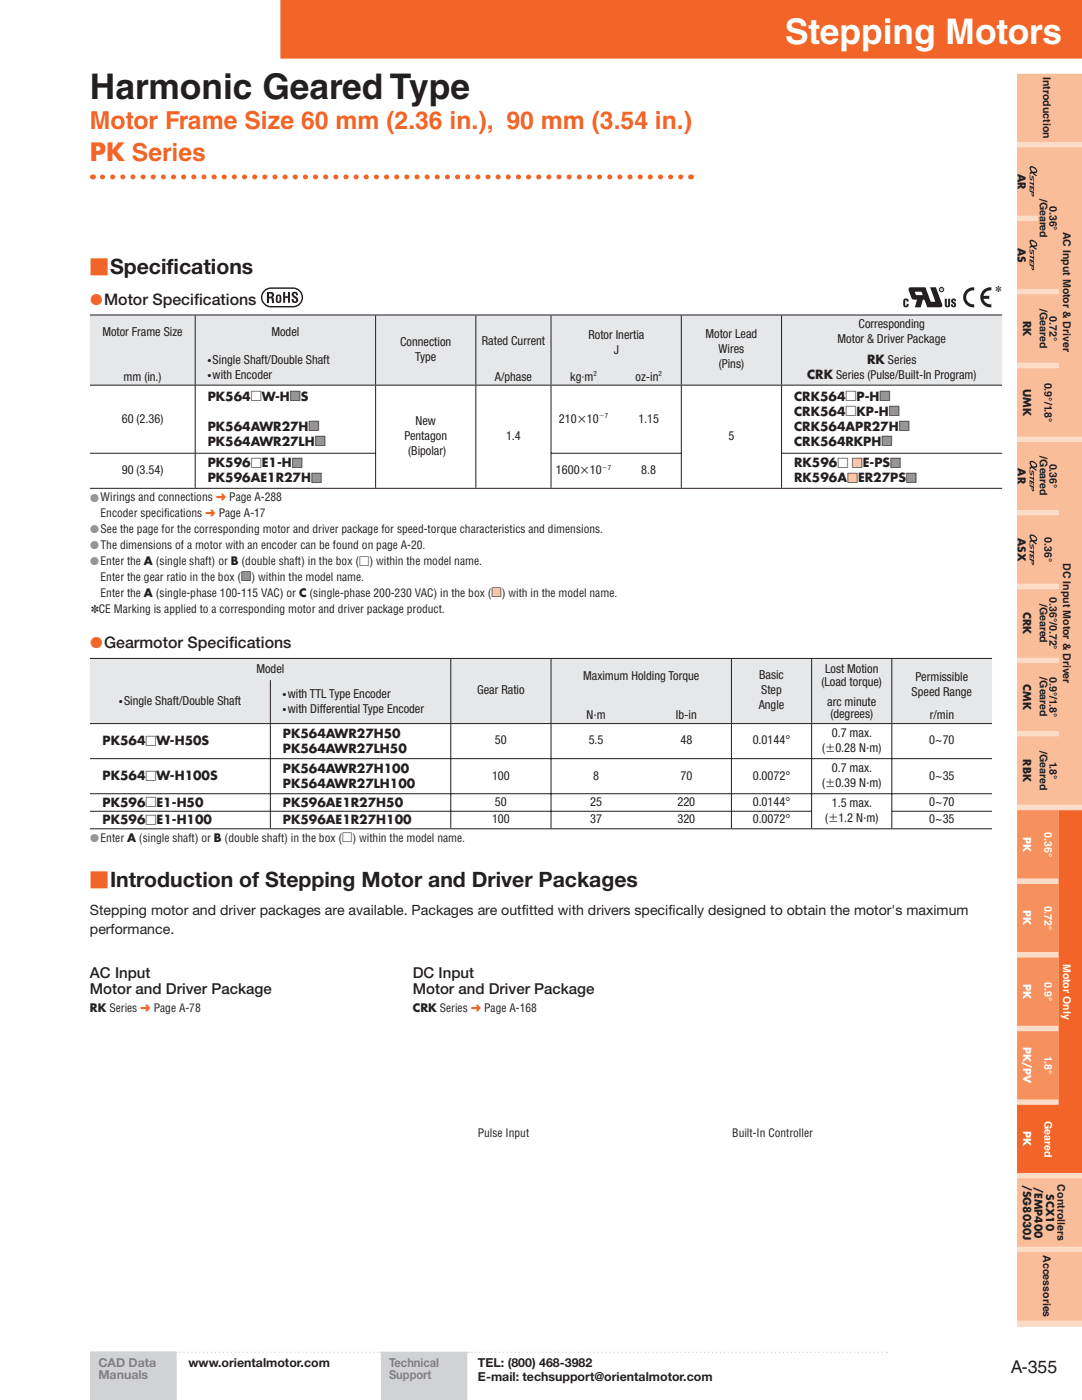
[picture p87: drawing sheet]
<svg xmlns="http://www.w3.org/2000/svg" width="216mm" height="279mm" viewBox="0 0 216 279" stroke-linecap="round" stroke-linejoin="round" font-family="sans-serif">
<defs><g id="words">
<text font-size="7.1" fill="#fff" x="156.6" y="8.7">Stepping Motors</text>
<text font-size="7.1" fill="#231f20" x="18" y="19.8">Harmonic Geared Type</text>
<g font-size="4.9" fill="#f26428">
<text x="18" y="25.8">Motor Frame Size 60 mm (2.36 in.), 90 mm (3.54 in.)</text>
<text x="18" y="32.1">PK Series</text>
</g>
<g font-size="4.2" fill="#f26428">
<text x="18" y="54.7">■Specifications</text>
<text x="18" y="177.1">■Introduction of Stepping Motor and Driver Packages</text>
</g>
<text font-size="3.5" fill="#231f20" x="201.7" y="274.1">A-355</text>
<g font-size="3.2" fill="#f26428">
<text x="18" y="60.8">●Motor Specifications</text>
<text x="18" y="129.4">●Gearmotor Specifications</text>
</g>
<g font-size="3" fill="#231f20">
<text x="18" y="195.1">AC Input</text>
<text x="82.4" y="195.1">DC Input</text>
<text x="18" y="198.3">Motor and Driver Package</text>
<text x="82.4" y="198.3">Motor and Driver Package</text>
</g>
<g font-size="2.8" fill="#231f20">
<text x="18" y="182.5">Stepping motor and driver packages are available. Packages are outfitted with drivers specifically designed to obtain the motor's maximum</text>
<text x="18" y="186.4">performance.</text>
</g>
<g font-size="2.5" fill="#231f20">
<text x="171.3" y="65.5">Corresponding</text>
<text x="20.4" y="67">Motor Frame Size</text>
<text x="54.2" y="67">Model</text>
<text x="79.9" y="69">Connection</text>
<text x="96.1" y="68.9">Rated Current</text>
<text x="117.4" y="67.6">Rotor Inertia</text>
<text x="122.5" y="70.6">J</text>
<text x="140.8" y="67.5">Motor Lead</text>
<text x="143.4" y="70.5">Wires</text>
<text x="167.1" y="68.5">Motor &amp; Driver Package</text>
<text x="24.7" y="75.9">mm (in.)</text>
<text x="41.5" y="72.6">·Single Shaft/Double Shaft</text>
<text x="41.5" y="75.6">·with Encoder</text>
<text x="82.8" y="72">Type</text>
<text x="98.7" y="75.9">A/phase</text>
<text x="113.8" y="75.9">kg·m</text>
<text x="126.8" y="75.9">oz-in</text>
<text x="143.4" y="73.5">(Pins)</text>
<text x="161.1" y="75.7">CRK Series (Pulse/Built-In Program)</text>
<text x="173" y="72.7">RK Series</text>
<text x="41.5" y="80">PK564□W-H□S</text>
<text x="158.5" y="83">CRK564□KP-H□</text>
<text x="158.5" y="80">CRK564□P-H□</text>
<text x="24.3" y="84.3">60 (2.36)</text>
<text x="41.4" y="89">PK564AWR27LH□</text>
<text x="41.4" y="86">PK564AWR27H□</text>
<text x="80.7" y="87.8">Pentagon</text>
<text x="82.9" y="84.8">New</text>
<text x="101" y="87.8">1.4</text>
<text x="111.5" y="84.4">210×10</text>
<text x="127.4" y="84.3">1.15</text>
<text x="145.4" y="87.8">5</text>
<text x="158.4" y="89">CRK564RKPH□</text>
<text x="158.5" y="86">CRK564APR27H□</text>
<text x="24.3" y="94.6">90 (3.54)</text>
<text x="41.4" y="93.3">PK596□E1-H□</text>
<text x="81.5" y="90.8">(Bipolar)</text>
<text x="110.9" y="94.7">1600×10</text>
<text x="128" y="94.6">8.8</text>
<text x="158.4" y="93.3">RK596□ □E-PS□</text>
<text x="41.4" y="96.3">PK596AE1R27H□</text>
<text x="158.4" y="96.3">RK596A□ER27PS□</text>
<text x="51.2" y="134.2">Model</text>
<text x="116.4" y="135.7">Maximum Holding Torque</text>
<text x="151.5" y="135.6">Basic</text>
<text x="163.9" y="136.8">(Load torque)</text>
<text x="164.6" y="134.4">Lost Motion</text>
<text x="182.7" y="135.8">Permissible</text>
<text x="23.8" y="140.8">·Single Shaft/Double Shaft</text>
<text x="56.5" y="139.3">·with TTL Type Encoder</text>
<text x="56.5" y="142.3">·with Differential Type Encoder</text>
<text x="95.2" y="138.6">Gear Ratio</text>
<text x="117" y="143.5">N·m</text>
<text x="134.9" y="143.5">Ib-in</text>
<text x="151.4" y="141.6">Angle</text>
<text x="151.9" y="138.6">Step</text>
<text x="165.1" y="140.8">arc minute</text>
<text x="165.7" y="143.3">(degrees)</text>
<text x="181.9" y="138.8">Speed Range</text>
<text x="185.5" y="143.5">r/min</text>
<text x="20.5" y="148.7">PK564□W-H50S</text>
<text x="56.5" y="147.2">PK564AWR27H50</text>
<text x="98.8" y="148.6">50</text>
<text x="117.5" y="148.6">5.5</text>
<text x="135.8" y="148.6">48</text>
<text x="150.2" y="148.6">0.0144°</text>
<text x="166" y="147.1">0.7 max.</text>
<text x="185.4" y="148.6">0~70</text>
<text x="20.5" y="155.7">PK564□W-H100S</text>
<text x="56.5" y="150.2">PK564AWR27LH50</text>
<text x="56.5" y="154.2">PK564AWR27H100</text>
<text x="98.2" y="155.6">100</text>
<text x="118.4" y="155.6">8</text>
<text x="135.8" y="155.6">70</text>
<text x="150.2" y="155.6">0.0072°</text>
<text x="164" y="150.1">(±0.28 N·m)</text>
<text x="166" y="154.1">0.7 max.</text>
<text x="185.4" y="155.6">0~35</text>
<text x="20.5" y="161">PK596□E1-H50</text>
<text x="56.5" y="157.2">PK564AWR27LH100</text>
<text x="56.5" y="161">PK596AE1R27H50</text>
<text x="98.8" y="160.8">50</text>
<text x="117.8" y="160.8">25</text>
<text x="135.2" y="160.8">220</text>
<text x="150.2" y="160.8">0.0144°</text>
<text x="164" y="157.1">(±0.39 N·m)</text>
<text x="166" y="161.1">1.5 max.</text>
<text x="185.4" y="160.8">0~70</text>
<text x="20.5" y="164.5">PK596□E1-H100</text>
<text x="56.5" y="164.5">PK596AE1R27H100</text>
<text x="98.2" y="164.3">100</text>
<text x="117.8" y="164.3">37</text>
<text x="135.2" y="164.3">320</text>
<text x="150.2" y="164.3">0.0072°</text>
<text x="164.6" y="164.1">(±1.2 N·m)</text>
<text x="185.4" y="164.3">0~35</text>
<text x="37.6" y="272.7">www.orientalmotor.com</text>
<text x="95.4" y="272.7">TEL: (800) 468-3982</text>
<text x="95.4" y="275.6">E-mail: techsupport@orientalmotor.com</text>
</g>
<g font-size="2.5" fill="#939598">
<text x="57.8" y="79.9">■</text>
<text x="175.5" y="79.9">■</text>
<text x="177.4" y="82.9">■</text>
<text x="61.6" y="85.9">■</text>
<text x="62.8" y="88.9">■</text>
<text x="175.9" y="88.9">■</text>
<text x="179.3" y="85.9">■</text>
<text x="58.2" y="93.2">■</text>
<text x="177.6" y="93.2">■</text>
<text x="62.1" y="96.2">■</text>
<text x="180.8" y="96.2">■</text>
</g>
<g font-size="2.5" fill="#fccdb0">
<text x="170" y="93.2">■</text>
<text x="169" y="96.2">■</text>
</g>
<g font-size="2.5" fill="#777e98">
<text x="19.6" y="272.7">CAD Data</text>
<text x="19.6" y="275.2">Manuals</text>
<text x="77.6" y="272.7">Technical</text>
<text x="77.6" y="275.2">Support</text>
</g>
<g font-size="2.3" fill="#939598">
<text x="18" y="100.1">●Wirings and connections ➜ Page A-288</text>
<text x="18" y="106.4">●See the page for the corresponding motor and driver package for speed-torque characteristics and dimensions.</text>
<text x="18" y="109.6">●The dimensions of a motor with an encoder can be found on page A-20.</text>
<text x="18" y="112.8">●Enter the A (single shaft) or B (double shaft) in the box (□) within the model name.</text>
<text x="48.1" y="115.8">■</text>
<text x="18" y="168">●Enter A (single shaft) or B (double shaft) in the box (□) within the model name.</text>
</g>
<g font-size="2.3" fill="#231f20">
<text x="20.1" y="103.2">Encoder specifications ➜ Page A-17</text>
<text x="20.1" y="119.1">Enter the A (single-phase 100-115 VAC) or C (single-phase 200-230 VAC) in the box (□) with in the model name.</text>
<text x="20.1" y="115.9">Enter the gear ratio in the box (□) within the model name.</text>
<text x="18.2" y="122.3">✽CE Marking is applied to a corresponding motor and driver package product.</text>
<text x="18" y="201.9">RK Series ➜ Page A-78</text>
<text x="82.4" y="201.9">CRK Series ➜ Page A-168</text>
<text x="95.4" y="227">Pulse Input</text>
<text x="146.1" y="227">Built-In Controller</text>
</g>
<text font-size="2.3" fill="#fccdb0" x="98.1" y="119">■</text>
<g font-size="2.1" fill="#231f20">
<text x="208.1" y="15.3" transform="rotate(90 208.1 15.3)">Introduction</text>
<text x="203.1" y="34.7" transform="rotate(90 203.1 34.7)">AR</text>
<text x="207.5" y="39.6" transform="rotate(90 207.5 39.6)">/Geared</text>
<text x="209.4" y="41.1" transform="rotate(90 209.4 41.1)">0.36°</text>
<text x="212.1" y="46.3" transform="rotate(90 212.1 46.3)">AC Input Motor &amp; Driver</text>
<text x="203.1" y="49.4" transform="rotate(90 203.1 49.4)">AS</text>
<text x="204.2" y="64.1" transform="rotate(90 204.2 64.1)">RK</text>
<text x="207.5" y="61.7" transform="rotate(90 207.5 61.7)">/Geared</text>
<text x="209.4" y="63.1" transform="rotate(90 209.4 63.1)">0.72°</text>
<text x="204.2" y="77.6" transform="rotate(90 204.2 77.6)">UMK</text>
<text x="208.4" y="76.3" transform="rotate(90 208.4 76.3)">0.9°/1.8°</text>
<text x="203.1" y="93.5" transform="rotate(90 203.1 93.5)">AR</text>
<text x="207.5" y="91.1" transform="rotate(90 207.5 91.1)">/Geared</text>
<text x="209.4" y="92.5" transform="rotate(90 209.4 92.5)">0.36°</text>
<text x="203.1" y="107.4" transform="rotate(90 203.1 107.4)">ASX</text>
<text x="208.4" y="107.2" transform="rotate(90 208.4 107.2)">0.36°</text>
<text x="212.1" y="112.4" transform="rotate(90 212.1 112.4)">DC Input Motor &amp; Driver</text>
<text x="209.4" y="119.1" transform="rotate(90 209.4 119.1)">0.36°/0.72°</text>
<text x="204.2" y="122.2" transform="rotate(90 204.2 122.2)">CRK</text>
<text x="207.5" y="120.5" transform="rotate(90 207.5 120.5)">/Geared</text>
<text x="204.2" y="136.6" transform="rotate(90 204.2 136.6)">CMK</text>
<text x="207.5" y="135.2" transform="rotate(90 207.5 135.2)">/Geared</text>
<text x="209.4" y="135.1" transform="rotate(90 209.4 135.1)">0.9°/1.8°</text>
<text x="207.5" y="149.9" transform="rotate(90 207.5 149.9)">/Geared</text>
<text x="204.2" y="151.6" transform="rotate(90 204.2 151.6)">RBK</text>
<text x="209.4" y="152" transform="rotate(90 209.4 152)">1.8°</text>
<text x="204.2" y="236.4" transform="rotate(90 204.2 236.4)">/SG8030J</text>
<text x="206.4" y="236.9" transform="rotate(90 206.4 236.9)">/EMP400</text>
<text x="208.7" y="238.4" transform="rotate(90 208.7 238.4)">SCX10</text>
<text x="211" y="236.4" transform="rotate(90 211 236.4)">Controllers</text>
<text x="208.2" y="250.5" transform="rotate(90 208.2 250.5)">Accessories</text>
</g>
<g font-size="2.1" fill="#fff">
<text x="204.2" y="167" transform="rotate(90 204.2 167)">PK</text>
<text x="208.4" y="166" transform="rotate(90 208.4 166)">0.36°</text>
<text x="204.2" y="181.7" transform="rotate(90 204.2 181.7)">PK</text>
<text x="208.4" y="180.7" transform="rotate(90 208.4 180.7)">0.72°</text>
<text x="204.2" y="196.4" transform="rotate(90 204.2 196.4)">PK</text>
<text x="208.4" y="196" transform="rotate(90 208.4 196)">0.9°</text>
<text x="212.1" y="192.4" transform="rotate(90 212.1 192.4)">Motor Only</text>
<text x="204.2" y="209" transform="rotate(90 204.2 209)">PK/PV</text>
<text x="208.4" y="210.8" transform="rotate(90 208.4 210.8)">1.8°</text>
<text x="204.2" y="225.8" transform="rotate(90 204.2 225.8)">PK</text>
<text x="208.4" y="223.7" transform="rotate(90 208.4 223.7)">Geared</text>
</g>
<text font-size="1.8" fill="#231f20" x="198.6" y="58.3">✽</text>
<g font-size="1.4" fill="#231f20">
<text x="118.4" y="75">2</text>
<text x="131.4" y="75">2</text>
<text x="119.5" y="83.4">−7</text>
<text x="120.1" y="93.7">−7</text>
</g>
</g></defs>
<path d="M18.1 269.9h17v6.3h-17zM76.1 269.9h17v6.3h-17zM18.1 276.2h17v3.2h-17zM76.1 276.2h17v3.2h-17z" fill="#d1d2d4"/>
<path d="M35.1 269.9h40.8M93.4 269.9h83.5" fill="none" stroke="#fff" stroke-width=".25"/>
<path d="M35.9 269.9h39.6M94.1 269.9h82.4" fill="none" stroke="#d1d2d4" stroke-width=".25" stroke-dasharray="0 .8"/>
<path d="M35.1 269.9h.1M35.1 270.1v9.3M75.9 269.9h.1M76 269.9h17.3M76.1 270v9.4M93.1 270v9.4M93.4 269.9h.1M176.9 269.9h.1" fill="none" stroke="#d1d2d4" stroke-width=".25"/>
<path d="M18 269.9h17.1M18.1 270.1v9.3" fill="none" stroke="#d1d2d4" stroke-width=".35"/>
<path d="M55.9 -.1h4.1zM59.9 -.1h152zM211.9 -.1h4zM55.9 -.1h4.1v11.8h-4.1zM59.9 -.1h152v11.8h-152zM211.9 -.1h4v11.8h-4z" fill="#f26428"/>
<path d="M202.9 14.7h13v250h-13z" fill="#fddcc7"/>
<g fill="#fabd99">
<path d="M207.2 14.7h8.7v13.6h-8.7zM211.3 88.2h4.6v72.4h-4.6zM202.9 235.2h13v13.6h-13zM207.2 249.9h8.7v13.6h-8.7zM207.2 88.2h4.1v13.6h-4.1zM207.2 102.9h4.1v13.6h-4.1zM207.2 117.6h4.1v13.6h-4.1zM207.2 132.3h4.1v13.6h-4.1zM207.2 147h4.1v13.6h-4.1zM202.9 14.7h4.3v13.6h-4.3zM202.9 88.2h4.3v13.6h-4.3zM202.9 102.9h4.3v13.6h-4.3zM202.9 117.6h4.3v13.6h-4.3zM202.9 132.3h4.3v13.6h-4.3zM202.9 147h4.3v13.6h-4.3zM202.9 249.9h4.3v13.6h-4.3z"/>
<path d="M211.3 29.4h4.6v57.7h-4.6zM207.2 29.4h4.1v28.3h-4.1zM207.2 58.8h4.1v13.6h-4.1zM207.2 73.5h4.1v13.6h-4.1zM202.9 29.4h4.3v13.6h-4.3zM202.9 44.1h4.3v13.6h-4.3zM202.9 58.8h4.3v13.6h-4.3zM202.9 73.5h4.3v13.6h-4.3z"/>
</g>
<path d="M211.3 161.7h4.6v72.4h-4.6zM207.2 220.5h4.1v13.6h-4.1zM202.9 220.5h4.3v13.6h-4.3z" fill="#f26428"/>
<path d="M207.2 161.7h4.1v13.6h-4.1zM207.2 176.4h4.1v13.6h-4.1zM207.2 191.1h4.1v13.6h-4.1zM207.2 205.8h4.1v13.6h-4.1zM202.9 161.7h4.3v13.6h-4.3zM202.9 176.4h4.3v13.6h-4.3zM202.9 191.1h4.3v13.6h-4.3zM202.9 205.8h4.3v13.6h-4.3z" fill="#f6915e"/>
<g fill="#231f20">
<path d="M205.4 37.9l.9 .4-.1 .9-.3-.2-.1-.6 .2 .1 .1 .5 .1-.5-.8-.3z"/>
<path d="M205.4 34.9h.2l.1 .9 .3-.7 .3 .3v.9l-.1-.2-.1-.7-.2 .6a.43 .43 0 0 1-.5-.5z"/>
<path d="M205.4 37l.9 .4v.9l-.1-.2v-.5l-.2-.1v.4l-.2-.1v-.4h-.2v.5h-.2z"/>
<path d="M205.4 36.3l.8 .3v-.4l.1 .1v1.1l-.1-.5-.8-.3z"/>
<path d="M205.4 52.6l.9 .4-.1 .9-.3-.2-.1-.6 .2 .1 .1 .5 .1-.5-.8-.3z"/>
<path d="M205.4 49.6h.2l.1 .9 .3-.7 .3 .3v.9l-.1-.2-.1-.7-.2 .6a.44 .44 0 0 1-.5-.5z"/>
<path d="M205.4 51.7l.9 .4v.9l-.1-.2v-.5l-.2-.1v.4l-.2-.1v-.4h-.2v.5h-.2z"/>
<path d="M205.4 51l.8 .3v-.4l.1 .1v1.1l-.1-.5-.8-.3z"/>
<path d="M205.4 96.7l.9 .4-.1 .9-.3-.2-.1-.6 .2 .1 .1 .5 .1-.5-.8-.3z"/>
<path d="M205.4 93.7h.2l.1 .9 .3-.7 .3 .3v.9l-.1-.2-.1-.7-.2 .6a.43 .43 0 0 1-.5-.5z"/>
<path d="M205.4 95.8l.9 .4v.9l-.1-.2v-.5l-.2-.1v.4l-.2-.1v-.4h-.2v.5h-.2z"/>
<path d="M205.4 95.1l.8 .3v-.4l.1 .1v1.1l-.1-.5-.8-.3z"/>
<path d="M205.4 111.4l.9 .4-.1 .9-.3-.2-.1-.6 .2 .1 .1 .5 .1-.5-.8-.3z"/>
<path d="M205.4 108.4h.2l.1 .9 .3-.7 .3 .3v.9l-.1-.2-.1-.7-.2 .6a.44 .44 0 0 1-.5-.5z"/>
<path d="M205.4 110.5l.9 .4v.9l-.1-.2v-.5l-.2-.1v.4l-.2-.1v-.4h-.2v.5h-.2z"/>
<path d="M205.4 109.8l.8 .3v-.4l.1 .1v1.1l-.1-.5-.8-.3z"/>
<path d="M56.5 58.3h.4v.8h.6v-.8h.4v2.1h-.4v-1h-.6v1h-.4z"/>
<path d="M58.4 58.4a.69 .69 0 0 1 1 .3l.1 .2h-.4l-.1-.3h-.3a.94 .94 0 0 0 .6 .8 .66 .66 0 0 1-.3 1.1 .66 .66 0 0 1-.8-.8h.4l.1 .4 .4-.1v-.3l-.9-.7z"/>
<path d="M205.6 33.2a.73 .73 0 0 0 .2 1.1l-.3 .2-.1 .2 .3 .1v-.2h.3l.8 .6 .1-.2-.6-.4 .6-.2a1.08 1.08 0 0 0-1.3-1.2zM205.8 33.5l.1-.1a.79 .79 0 0 1 .8 .8l-.6 .1-.4-.5z"/>
<path d="M205.6 47.9a.73 .73 0 0 0 .2 1.1l-.3 .2-.1 .2 .3 .1v-.2h.3l.8 .6 .1-.2-.6-.4 .6-.2a1.08 1.08 0 0 0-1.3-1.2zM205.8 48.2l.1-.1a.79 .79 0 0 1 .8 .8l-.6 .1-.4-.5z"/>
<path d="M205.6 92a.73 .73 0 0 0 .2 1.1l-.3 .2-.1 .2 .3 .1v-.2h.3l.8 .6 .1-.2-.6-.4 .6-.2a1.08 1.08 0 0 0-1.3-1.2zM205.8 92.3l.1-.1a.79 .79 0 0 1 .8 .8l-.6 .1-.4-.5z"/>
<path d="M205.6 106.7a.73 .73 0 0 0 .2 1.1l-.3 .2-.1 .2 .3 .1v-.2h.3l.8 .6 .1-.2-.6-.4 .6-.2a1.08 1.08 0 0 0-1.3-1.2zM205.8 107l.1-.1a.79 .79 0 0 1 .8 .8l-.6 .1-.4-.5z"/>
<path d="M53.3 58.3v2.2h.4v-1l.5 .1 .1 .9h.4a1.17 1.17 0 0 0-.4-1.2 .56 .56 0 0 0 .4-.6 .56 .56 0 0 0-.7-.4zM53.7 58.6l.5 .1-.1 .5h-.4z"/>
<path d="M55.3 58.8l-.3 .5a.83 .83 0 0 0 .6 1.2l.3-.1a1.38 1.38 0 0 0 0-1.6zM55.5 59.1l.3 .1v.9l-.2 .1-.2-.1z"/>
<path d="M52.9 58.1l.7-.4 .5-.1h4.4a1.71 1.71 0 0 1 1.7 1.8 1.71 1.71 0 0 1-1.7 1.7h-4.4a1.71 1.71 0 0 1-1.6-1.1 1.71 1.71 0 0 1 .4-1.9zM52.7 57.9a2 2 0 0 0-.5 2.2 2 2 0 0 0 1.9 1.3h4.4a2 2 0 0 0 2-2 2 2 0 0 0-2-2h-4.4h-.6z"/>
</g>
<path d="M18 62.9h20.9v7h-20.9zM38.9 62.9h36v7h-36zM74.9 62.9h20v14h-20zM94.9 62.9h15v7h-15zM109.9 62.9h26v7h-26zM135.9 62.9h20v14h-20zM155.9 62.9h44v7h-44zM18 69.9h20.9v7h-20.9zM38.9 69.9h36v7h-36zM94.9 69.9h15v7h-15zM109.9 69.9h13v7h-13zM123 69.9h13v7h-13zM155.9 69.9h44v7h-44z" fill="#e6e7e9"/>
<g fill="none" stroke="#231f20" stroke-width=".2">
<path d="M18 62.9h181.9M18 76.9h20.9M38.9 63v27.4M39 76.9h160.9M74.9 63v13.8M74.9 77v13.4M94.9 63v13.8M94.9 77v20.4M109.9 63v13.8M109.9 77v13.4M135.9 63v13.8M135.9 77v13.4"/>
<path d="M155.9 63v13.8M155.9 77v13.4M18 97.5h181.9M18 90.5h57M38.9 90.5v6.9M74.9 90.5v6.9M109.9 90.5h26.1M109.9 90.5v6.9M135.9 90.5v6.9M155.9 90.5h44M155.9 90.5v6.9"/>
</g>
<path d="M18 131.4h71.9v4.3h-71.9zM89.9 131.4h20v13h-20zM109.9 131.4h36v7.2h-36zM145.9 131.4h16.1v13h-16.1zM162 131.4h15.9v13h-15.9zM178 131.4h20v7.2h-20zM18 135.7h35.9v8.7h-35.9zM53.9 135.7h36v8.7h-36zM109.9 138.6h18.1v5.8h-18.1zM128 138.6h17.9v5.8h-17.9zM178 138.6h20v5.8h-20z" fill="#e6e7e9"/>
<g fill="none" stroke="#231f20" stroke-width=".2">
<path d="M18 131.4h179.9M53.9 135.7v8.6M89.9 131.5v12.8M109.9 131.5v12.8M145.9 131.5v12.8M162 131.5v12.8M177.9 131.5v12.8M18 144.4h179.9M18 151.4h179.9M18 158.4h179.9M53.9 144.5v6.9M53.9 151.5v6.9"/>
<path d="M53.9 158.5v3.4M89.9 144.5v6.9M89.9 151.5v6.9M89.9 158.5v3.4M109.9 144.5v6.9M109.9 151.5v6.9M109.9 158.5v3.4M145.9 144.5v6.9M145.9 151.5v6.9M145.9 158.5v3.4M162 144.5v6.9M162 151.5v6.9"/>
<path d="M162 158.5v3.4M177.9 144.5v6.9M177.9 151.5v6.9M177.9 158.5v3.4M18 165.4h179.9M18 161.9h144M53.9 162v3.3M89.9 162v3.3M109.9 162v3.3M145.9 162v3.3M162 162v3.3M177.9 161.9h20"/>
<path d="M177.9 162v3.3"/>
</g>
<path d="M18.4 35.3h119.4" fill="none" stroke="#fff" stroke-width="1" stroke-linecap="butt"/>
<path d="M20.4 35.3h116.4" fill="none" stroke="#f26428" stroke-width="1" stroke-dasharray="0 2"/>
<path d="M17.9 35.3a.5 .5 0 0 1 1 0 .5 .5 0 0 1-1 0zM137.3 35.3a.5 .5 0 0 1 1 0 .5 .5 0 0 1-1 0z" fill="#f26428"/>
<path d="M181.4 57.4l3.3-.1 1 2.8 .1 .1h.7l.1-.1-1-2.8h1.1l1.3 3.5-.1 .4-2.9 .1-.5-1.4-.3-.1-.5 1.5h-1.1l.3-1.5-.9-.2-.7-1.6z" fill="#231f20"/>
<path d="M182.6 58.2h1.3l.2 .7h-1.3z" fill="#fff"/>
<circle cx="187.9" cy="57.8" r=".44" fill="none" stroke="#231f20" stroke-width=".2"/>
<g fill="#231f20">
<path d="M180.5 59.6a.55 .55 0 0 1 .6 0 .55 .55 0 0 1 .2 .6h-.4v-.3h-.2v1.1h.2v-.4h.4l-.1 .5a.61 .61 0 0 1-.9 0 1.53 1.53 0 0 1 .2-1.5z"/>
<path d="M188.5 59.6h.4v1.3l.2 .1 .1-.1v-1.3h.4l-.1 1.5a.56 .56 0 0 1-.6 .2 .56 .56 0 0 1-.4-.5z"/>
<path d="M189.8 59.8a.52 .52 0 0 1 .6-.2 .52 .52 0 0 1 .4 .5h-.4l-.1-.2-.1 .2a.63 .63 0 0 1 .5 .6 .63 .63 0 0 1-.4 .6l-.5-.2v-.4h.3l.2 .3 .1-.1-.6-.7z"/>
<path d="M196.2 57.9l.8-.5 .8-.1v.6h-.1a1.38 1.38 0 0 0-1.5 1.1h1.2v.6h-1.2a1.42 1.42 0 0 0 1.6 1.1v.6a2 2 0 0 1-2.2-1.9v-.1a2.02 2.02 0 0 1 .6-1.4z"/>
<path d="M192.8 57.9l.7-.5 .9-.1v.6h-.4a1.4 1.4 0 0 0-1.2 1.6 1.4 1.4 0 0 0 1.6 1.2v.6a2 2 0 0 1-2-1.1 2 2 0 0 1 .4-2.3z"/>
<path d="M187.7 57.5v.6l.1-.3 .3 .3-.1-.5zM187.8 57.6h.1v.2h-.1z"/>
</g>
<use href="#words"/>
</svg>
